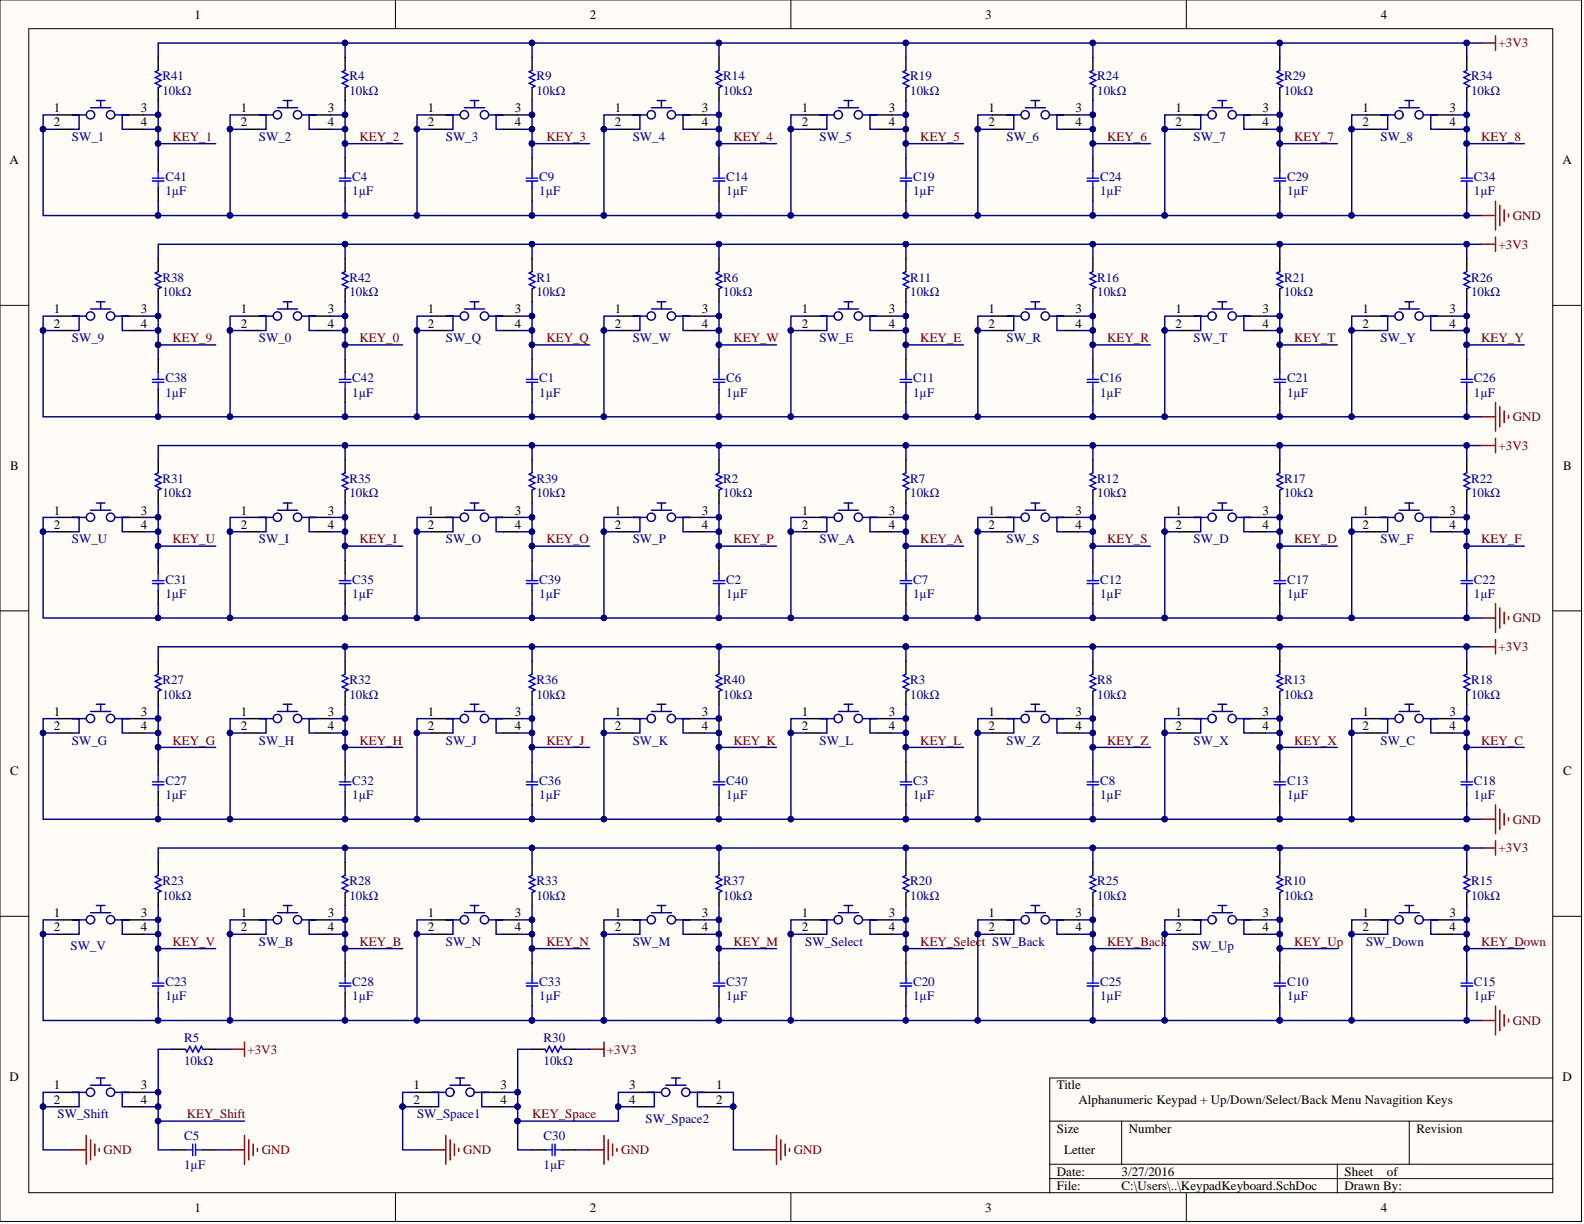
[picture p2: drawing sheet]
<svg xmlns="http://www.w3.org/2000/svg" width="279mm" height="216mm" viewBox="0 0 279 216" stroke-linecap="round" stroke-linejoin="round" font-family="sans-serif">
<defs><g id="words">
<g font-size="2.3">
<text x="34.3" y="3.3">1</text>
<text x="104" y="3.3">2</text>
<text x="173.8" y="3.3">3</text>
<text x="243.5" y="3.3">4</text>
<text x="9.5" y="19.8">1</text>
<text x="9.5" y="22.3">2</text>
<text x="24.9" y="19.8">3</text>
<text x="24.9" y="22.3">4</text>
<text x="42.5" y="19.8">1</text>
<text x="42.5" y="22.3">2</text>
<text x="57.8" y="19.8">3</text>
<text x="57.8" y="22.3">4</text>
<text x="75.5" y="19.8">1</text>
<text x="75.5" y="22.3">2</text>
<text x="90.8" y="19.8">3</text>
<text x="90.8" y="22.3">4</text>
<text x="108.4" y="19.8">1</text>
<text x="108.4" y="22.3">2</text>
<text x="123.8" y="19.8">3</text>
<text x="123.8" y="22.3">4</text>
<text x="141.4" y="19.8">1</text>
<text x="141.4" y="22.3">2</text>
<text x="156.8" y="19.8">3</text>
<text x="156.8" y="22.3">4</text>
<text x="174.4" y="19.8">1</text>
<text x="174.4" y="22.3">2</text>
<text x="189.7" y="19.8">3</text>
<text x="189.7" y="22.3">4</text>
<text x="207.4" y="19.8">1</text>
<text x="207.4" y="22.3">2</text>
<text x="222.7" y="19.8">3</text>
<text x="222.7" y="22.3">4</text>
<text x="240.3" y="19.8">1</text>
<text x="240.3" y="22.3">2</text>
<text x="255.7" y="19.8">3</text>
<text x="255.7" y="22.3">4</text>
<text x="1.7" y="29">A</text>
<text x="275.6" y="29">A</text>
<text x="9.5" y="55.3">1</text>
<text x="9.5" y="57.8">2</text>
<text x="24.9" y="55.3">3</text>
<text x="24.9" y="57.8">4</text>
<text x="42.5" y="55.3">1</text>
<text x="42.5" y="57.8">2</text>
<text x="57.8" y="55.3">3</text>
<text x="57.8" y="57.8">4</text>
<text x="75.5" y="55.3">1</text>
<text x="75.5" y="57.8">2</text>
<text x="90.8" y="55.3">3</text>
<text x="90.8" y="57.8">4</text>
<text x="108.4" y="55.3">1</text>
<text x="108.4" y="57.8">2</text>
<text x="123.8" y="55.3">3</text>
<text x="123.8" y="57.8">4</text>
<text x="141.4" y="55.3">1</text>
<text x="141.4" y="57.8">2</text>
<text x="156.8" y="55.3">3</text>
<text x="156.8" y="57.8">4</text>
<text x="174.4" y="55.3">1</text>
<text x="174.4" y="57.8">2</text>
<text x="189.7" y="55.3">3</text>
<text x="189.7" y="57.8">4</text>
<text x="207.4" y="55.3">1</text>
<text x="207.4" y="57.8">2</text>
<text x="222.7" y="55.3">3</text>
<text x="222.7" y="57.8">4</text>
<text x="240.3" y="55.3">1</text>
<text x="240.3" y="57.8">2</text>
<text x="255.7" y="55.3">3</text>
<text x="255.7" y="57.8">4</text>
<text x="1.8" y="82.9">B</text>
<text x="275.7" y="82.9">B</text>
<text x="9.5" y="90.8">1</text>
<text x="9.5" y="93.3">2</text>
<text x="24.9" y="90.8">3</text>
<text x="24.9" y="93.3">4</text>
<text x="42.5" y="90.8">1</text>
<text x="42.5" y="93.3">2</text>
<text x="57.8" y="90.8">3</text>
<text x="57.8" y="93.3">4</text>
<text x="75.5" y="90.8">1</text>
<text x="75.5" y="93.3">2</text>
<text x="90.8" y="90.8">3</text>
<text x="90.8" y="93.3">4</text>
<text x="108.4" y="90.8">1</text>
<text x="108.4" y="93.3">2</text>
<text x="123.8" y="90.8">3</text>
<text x="123.8" y="93.3">4</text>
<text x="141.4" y="90.8">1</text>
<text x="141.4" y="93.3">2</text>
<text x="156.8" y="90.8">3</text>
<text x="156.8" y="93.3">4</text>
<text x="174.4" y="90.8">1</text>
<text x="174.4" y="93.3">2</text>
<text x="189.7" y="90.8">3</text>
<text x="189.7" y="93.3">4</text>
<text x="207.4" y="90.8">1</text>
<text x="207.4" y="93.3">2</text>
<text x="222.7" y="90.8">3</text>
<text x="222.7" y="93.3">4</text>
<text x="240.3" y="90.8">1</text>
<text x="240.3" y="93.3">2</text>
<text x="255.7" y="90.8">3</text>
<text x="255.7" y="93.3">4</text>
<text x="9.5" y="126.3">1</text>
<text x="9.5" y="128.8">2</text>
<text x="24.9" y="126.3">3</text>
<text x="24.9" y="128.8">4</text>
<text x="42.5" y="126.3">1</text>
<text x="42.5" y="128.8">2</text>
<text x="57.8" y="126.3">3</text>
<text x="57.8" y="128.8">4</text>
<text x="75.5" y="126.3">1</text>
<text x="75.5" y="128.8">2</text>
<text x="90.8" y="126.3">3</text>
<text x="90.8" y="128.8">4</text>
<text x="108.4" y="126.3">1</text>
<text x="108.4" y="128.8">2</text>
<text x="123.8" y="126.3">3</text>
<text x="123.8" y="128.8">4</text>
<text x="141.4" y="126.3">1</text>
<text x="141.4" y="128.8">2</text>
<text x="156.8" y="126.3">3</text>
<text x="156.8" y="128.8">4</text>
<text x="174.4" y="126.3">1</text>
<text x="174.4" y="128.8">2</text>
<text x="189.7" y="126.3">3</text>
<text x="189.7" y="128.8">4</text>
<text x="207.4" y="126.3">1</text>
<text x="207.4" y="128.8">2</text>
<text x="222.7" y="126.3">3</text>
<text x="222.7" y="128.8">4</text>
<text x="240.3" y="126.3">1</text>
<text x="240.3" y="128.8">2</text>
<text x="255.7" y="126.3">3</text>
<text x="255.7" y="128.8">4</text>
<text x="1.8" y="136.7">C</text>
<text x="275.7" y="136.7">C</text>
<text x="9.5" y="161.7">1</text>
<text x="24.9" y="161.7">3</text>
<text x="42.5" y="161.7">1</text>
<text x="57.8" y="161.7">3</text>
<text x="75.5" y="161.7">1</text>
<text x="90.8" y="161.7">3</text>
<text x="108.4" y="161.7">1</text>
<text x="123.8" y="161.7">3</text>
<text x="141.4" y="161.7">1</text>
<text x="156.8" y="161.7">3</text>
<text x="174.4" y="161.7">1</text>
<text x="189.7" y="161.7">3</text>
<text x="207.4" y="161.7">1</text>
<text x="222.7" y="161.7">3</text>
<text x="240.3" y="161.7">1</text>
<text x="255.7" y="161.7">3</text>
<text x="9.5" y="164.3">2</text>
<text x="24.9" y="164.3">4</text>
<text x="42.5" y="164.3">2</text>
<text x="57.8" y="164.3">4</text>
<text x="75.5" y="164.3">2</text>
<text x="90.8" y="164.3">4</text>
<text x="108.4" y="164.3">2</text>
<text x="123.8" y="164.3">4</text>
<text x="141.4" y="164.3">2</text>
<text x="156.8" y="164.3">4</text>
<text x="174.4" y="164.3">2</text>
<text x="189.7" y="164.3">4</text>
<text x="207.4" y="164.3">2</text>
<text x="222.7" y="164.3">4</text>
<text x="240.3" y="164.3">2</text>
<text x="255.7" y="164.3">4</text>
<text x="1.7" y="190.6">D</text>
<text x="275.6" y="190.6">D</text>
<text x="9.5" y="192.2">1</text>
<text x="9.5" y="194.7">2</text>
<text x="24.9" y="192.2">3</text>
<text x="24.9" y="194.7">4</text>
<text x="72.9" y="192.2">1</text>
<text x="72.9" y="194.7">2</text>
<text x="88.3" y="192.2">3</text>
<text x="88.3" y="194.7">4</text>
<text x="111" y="192.2">3</text>
<text x="111" y="194.7">4</text>
<text x="126.3" y="192.2">1</text>
<text x="126.3" y="194.7">2</text>
<text x="186.4" y="192.2">Title</text>
<text x="190.2" y="194.7">Alphanumeric Keypad + Up/Down/Select/Back Menu Navagition Keys</text>
<text x="186.4" y="199.8">Size</text>
<text x="187.7" y="203.6">Letter</text>
<text x="199.1" y="199.8">Number</text>
<text x="249.8" y="199.8">Revision</text>
<text x="186.4" y="207.4">Date:</text>
<text x="186.4" y="209.9">File:</text>
<text x="197.8" y="207.4">3/27/2016</text>
<text x="197.8" y="209.9">C:\Users\..\KeypadKeyboard.SchDoc</text>
<text x="237.2" y="207.4">Sheet</text>
<text x="237.2" y="209.9">Drawn By:</text>
<text x="244.6" y="207.4">of</text>
<text x="34.3" y="213.7">1</text>
<text x="104" y="213.7">2</text>
<text x="173.8" y="213.7">3</text>
<text x="243.5" y="213.7">4</text>
</g>
<g font-size="2.3" fill="#800000">
<text x="264.3" y="8.4">+3V3</text>
<text x="30.4" y="24.8">KEY_1</text>
<text x="63.4" y="24.8">KEY_2</text>
<text x="96.4" y="24.8">KEY_3</text>
<text x="129.4" y="24.8">KEY_4</text>
<text x="162.3" y="24.8">KEY_5</text>
<text x="195.3" y="24.8">KEY_6</text>
<text x="228.3" y="24.8">KEY_7</text>
<text x="261.3" y="24.8">KEY_8</text>
<text x="266.8" y="38.8">GND</text>
<text x="264.3" y="43.9">+3V3</text>
<text x="30.4" y="60.3">KEY_9</text>
<text x="63.4" y="60.3">KEY_0</text>
<text x="96.4" y="60.3">KEY_Q</text>
<text x="129.4" y="60.3">KEY_W</text>
<text x="162.3" y="60.3">KEY_E</text>
<text x="195.3" y="60.3">KEY_R</text>
<text x="228.3" y="60.3">KEY_T</text>
<text x="261.3" y="60.3">KEY_Y</text>
<text x="266.8" y="74.3">GND</text>
<text x="264.3" y="79.3">+3V3</text>
<text x="30.4" y="95.8">KEY_U</text>
<text x="63.4" y="95.8">KEY_I</text>
<text x="96.4" y="95.8">KEY_O</text>
<text x="129.4" y="95.8">KEY_P</text>
<text x="162.3" y="95.8">KEY_A</text>
<text x="195.3" y="95.8">KEY_S</text>
<text x="228.3" y="95.8">KEY_D</text>
<text x="261.3" y="95.8">KEY_F</text>
<text x="266.8" y="109.8">GND</text>
<text x="264.3" y="114.8">+3V3</text>
<text x="30.4" y="131.3">KEY_G</text>
<text x="63.4" y="131.3">KEY_H</text>
<text x="96.4" y="131.3">KEY_J</text>
<text x="129.4" y="131.3">KEY_K</text>
<text x="162.3" y="131.3">KEY_L</text>
<text x="195.3" y="131.3">KEY_Z</text>
<text x="228.3" y="131.3">KEY_X</text>
<text x="261.3" y="131.3">KEY_C</text>
<text x="266.8" y="145.3">GND</text>
<text x="264.3" y="150.3">+3V3</text>
<text x="30.4" y="166.8">KEY_V</text>
<text x="63.4" y="166.8">KEY_B</text>
<text x="96.4" y="166.8">KEY_N</text>
<text x="129.4" y="166.8">KEY_M</text>
<text x="162.3" y="166.8">KEY_Select SW_Back</text>
<text x="195.3" y="166.8">KEY_Back</text>
<text x="228.3" y="166.8">KEY_Up</text>
<text x="261.3" y="166.8">KEY_Down</text>
<text x="43.6" y="185.8">+3V3</text>
<text x="107" y="185.8">+3V3</text>
<text x="266.8" y="180.8">GND</text>
<text x="33" y="197.2">KEY_Shift</text>
<text x="93.8" y="197.2">KEY_Space</text>
<text x="18.3" y="203.6">GND</text>
<text x="46.2" y="203.6">GND</text>
<text x="81.7" y="203.6">GND</text>
<text x="109.6" y="203.6">GND</text>
<text x="140" y="203.6">GND</text>
</g>
<g font-size="2.3" fill="#000080">
<text x="28.7" y="16.7">10kΩ</text>
<text x="28.7" y="14.2">R41</text>
<text x="61.6" y="16.7">10kΩ</text>
<text x="61.6" y="14.2">R4</text>
<text x="94.6" y="16.7">10kΩ</text>
<text x="94.6" y="14.2">R9</text>
<text x="127.6" y="16.7">10kΩ</text>
<text x="127.6" y="14.2">R14</text>
<text x="160.6" y="16.7">10kΩ</text>
<text x="160.6" y="14.2">R19</text>
<text x="193.5" y="16.7">10kΩ</text>
<text x="193.5" y="14.2">R24</text>
<text x="226.5" y="16.7">10kΩ</text>
<text x="226.5" y="14.2">R29</text>
<text x="259.5" y="16.7">10kΩ</text>
<text x="259.5" y="14.2">R34</text>
<text x="12.7" y="24.8">SW_1</text>
<text x="45.7" y="24.8">SW_2</text>
<text x="78.6" y="24.8">SW_3</text>
<text x="111.6" y="24.8">SW_4</text>
<text x="144.6" y="24.8">SW_5</text>
<text x="177.6" y="24.8">SW_6</text>
<text x="210.5" y="24.8">SW_7</text>
<text x="243.5" y="24.8">SW_8</text>
<text x="29.2" y="34.5">1µF</text>
<text x="29.2" y="31.9">C41</text>
<text x="62.1" y="34.5">1µF</text>
<text x="62.1" y="31.9">C4</text>
<text x="95.1" y="34.5">1µF</text>
<text x="95.1" y="31.9">C9</text>
<text x="128.1" y="34.5">1µF</text>
<text x="128.1" y="31.9">C14</text>
<text x="161.1" y="34.5">1µF</text>
<text x="161.1" y="31.9">C19</text>
<text x="194" y="34.5">1µF</text>
<text x="194" y="31.9">C24</text>
<text x="227" y="34.5">1µF</text>
<text x="227" y="31.9">C29</text>
<text x="260" y="34.5">1µF</text>
<text x="260" y="31.9">C34</text>
<text x="28.7" y="52.2">10kΩ</text>
<text x="28.7" y="49.7">R38</text>
<text x="61.6" y="52.2">10kΩ</text>
<text x="61.6" y="49.7">R42</text>
<text x="94.6" y="52.2">10kΩ</text>
<text x="94.6" y="49.7">R1</text>
<text x="127.6" y="52.2">10kΩ</text>
<text x="127.6" y="49.7">R6</text>
<text x="160.6" y="52.2">10kΩ</text>
<text x="160.6" y="49.7">R11</text>
<text x="193.5" y="52.2">10kΩ</text>
<text x="193.5" y="49.7">R16</text>
<text x="226.5" y="52.2">10kΩ</text>
<text x="226.5" y="49.7">R21</text>
<text x="259.5" y="52.2">10kΩ</text>
<text x="259.5" y="49.7">R26</text>
<text x="12.7" y="60.3">SW_9</text>
<text x="45.7" y="60.3">SW_0</text>
<text x="78.6" y="60.3">SW_Q</text>
<text x="111.6" y="60.3">SW_W</text>
<text x="144.6" y="60.3">SW_E</text>
<text x="177.6" y="60.3">SW_R</text>
<text x="210.5" y="60.3">SW_T</text>
<text x="243.5" y="60.3">SW_Y</text>
<text x="29.2" y="70">1µF</text>
<text x="29.2" y="67.4">C38</text>
<text x="62.1" y="70">1µF</text>
<text x="62.1" y="67.4">C42</text>
<text x="95.1" y="70">1µF</text>
<text x="95.1" y="67.4">C1</text>
<text x="128.1" y="70">1µF</text>
<text x="128.1" y="67.4">C6</text>
<text x="161.1" y="70">1µF</text>
<text x="161.1" y="67.4">C11</text>
<text x="194" y="70">1µF</text>
<text x="194" y="67.4">C16</text>
<text x="227" y="70">1µF</text>
<text x="227" y="67.4">C21</text>
<text x="260" y="70">1µF</text>
<text x="260" y="67.4">C26</text>
<text x="28.7" y="87.7">10kΩ</text>
<text x="28.7" y="85.2">R31</text>
<text x="61.6" y="87.7">10kΩ</text>
<text x="61.6" y="85.2">R35</text>
<text x="94.6" y="87.7">10kΩ</text>
<text x="94.6" y="85.2">R39</text>
<text x="127.6" y="87.7">10kΩ</text>
<text x="127.6" y="85.2">R2</text>
<text x="160.6" y="87.7">10kΩ</text>
<text x="160.6" y="85.2">R7</text>
<text x="193.5" y="87.7">10kΩ</text>
<text x="193.5" y="85.2">R12</text>
<text x="226.5" y="87.7">10kΩ</text>
<text x="226.5" y="85.2">R17</text>
<text x="259.5" y="87.7">10kΩ</text>
<text x="259.5" y="85.2">R22</text>
<text x="12.7" y="95.8">SW_U</text>
<text x="45.7" y="95.8">SW_I</text>
<text x="78.6" y="95.8">SW_O</text>
<text x="111.6" y="95.8">SW_P</text>
<text x="144.6" y="95.8">SW_A</text>
<text x="177.6" y="95.8">SW_S</text>
<text x="210.5" y="95.8">SW_D</text>
<text x="243.5" y="95.8">SW_F</text>
<text x="29.2" y="105.5">1µF</text>
<text x="29.2" y="102.9">C31</text>
<text x="62.1" y="105.5">1µF</text>
<text x="62.1" y="102.9">C35</text>
<text x="95.1" y="105.5">1µF</text>
<text x="95.1" y="102.9">C39</text>
<text x="128.1" y="105.5">1µF</text>
<text x="128.1" y="102.9">C2</text>
<text x="161.1" y="105.5">1µF</text>
<text x="161.1" y="102.9">C7</text>
<text x="194" y="105.5">1µF</text>
<text x="194" y="102.9">C12</text>
<text x="227" y="105.5">1µF</text>
<text x="227" y="102.9">C17</text>
<text x="260" y="105.5">1µF</text>
<text x="260" y="102.9">C22</text>
<text x="28.7" y="123.2">10kΩ</text>
<text x="28.7" y="120.7">R27</text>
<text x="61.6" y="123.2">10kΩ</text>
<text x="61.6" y="120.7">R32</text>
<text x="94.6" y="123.2">10kΩ</text>
<text x="94.6" y="120.7">R36</text>
<text x="127.6" y="123.2">10kΩ</text>
<text x="127.6" y="120.7">R40</text>
<text x="160.6" y="123.2">10kΩ</text>
<text x="160.6" y="120.7">R3</text>
<text x="193.5" y="123.2">10kΩ</text>
<text x="193.5" y="120.7">R8</text>
<text x="226.5" y="123.2">10kΩ</text>
<text x="226.5" y="120.7">R13</text>
<text x="259.5" y="123.2">10kΩ</text>
<text x="259.5" y="120.7">R18</text>
<text x="12.7" y="131.3">SW_G</text>
<text x="45.7" y="131.3">SW_H</text>
<text x="78.6" y="131.3">SW_J</text>
<text x="111.6" y="131.3">SW_K</text>
<text x="144.6" y="131.3">SW_L</text>
<text x="177.6" y="131.3">SW_Z</text>
<text x="210.5" y="131.3">SW_X</text>
<text x="243.5" y="131.3">SW_C</text>
<text x="29.2" y="141">1µF</text>
<text x="29.2" y="138.4">C27</text>
<text x="62.1" y="141">1µF</text>
<text x="62.1" y="138.4">C32</text>
<text x="95.1" y="141">1µF</text>
<text x="95.1" y="138.4">C36</text>
<text x="128.1" y="141">1µF</text>
<text x="128.1" y="138.4">C40</text>
<text x="161.1" y="141">1µF</text>
<text x="161.1" y="138.4">C3</text>
<text x="194" y="141">1µF</text>
<text x="194" y="138.4">C8</text>
<text x="227" y="141">1µF</text>
<text x="227" y="138.4">C13</text>
<text x="260" y="141">1µF</text>
<text x="260" y="138.4">C18</text>
<text x="28.7" y="158.7">10kΩ</text>
<text x="28.7" y="156.2">R23</text>
<text x="61.6" y="158.7">10kΩ</text>
<text x="61.6" y="156.2">R28</text>
<text x="94.6" y="158.7">10kΩ</text>
<text x="94.6" y="156.2">R33</text>
<text x="127.6" y="158.7">10kΩ</text>
<text x="127.6" y="156.2">R37</text>
<text x="160.6" y="158.7">10kΩ</text>
<text x="160.6" y="156.2">R20</text>
<text x="193.5" y="158.7">10kΩ</text>
<text x="193.5" y="156.2">R25</text>
<text x="226.5" y="158.7">10kΩ</text>
<text x="226.5" y="156.2">R10</text>
<text x="259.5" y="158.7">10kΩ</text>
<text x="259.5" y="156.2">R15</text>
<text x="12.4" y="167.6">SW_V</text>
<text x="45.7" y="166.8">SW_B</text>
<text x="78.6" y="166.8">SW_N</text>
<text x="111.6" y="166.8">SW_M</text>
<text x="142" y="166.8">SW_Select</text>
<text x="210.3" y="167.6">SW_Up</text>
<text x="241" y="166.8">SW_Down</text>
<text x="29.2" y="173.9">C23</text>
<text x="62.1" y="173.9">C28</text>
<text x="95.1" y="173.9">C33</text>
<text x="128.1" y="173.9">C37</text>
<text x="161.1" y="173.9">C20</text>
<text x="194" y="173.9">C25</text>
<text x="227" y="173.9">C10</text>
<text x="260" y="173.9">C15</text>
<text x="29.2" y="176.5">1µF</text>
<text x="62.1" y="176.5">1µF</text>
<text x="95.1" y="176.5">1µF</text>
<text x="128.1" y="176.5">1µF</text>
<text x="161.1" y="176.5">1µF</text>
<text x="194" y="176.5">1µF</text>
<text x="227" y="176.5">1µF</text>
<text x="260" y="176.5">1µF</text>
<text x="32.5" y="183.8">R5</text>
<text x="95.9" y="183.8">R30</text>
<text x="32.5" y="187.9">10kΩ</text>
<text x="95.9" y="187.9">10kΩ</text>
<text x="10.1" y="197.2">SW_Shift</text>
<text x="73.6" y="197.2">SW_Space1</text>
<text x="32.5" y="201">C5</text>
<text x="95.9" y="201">C30</text>
<text x="113.9" y="198">SW_Space2</text>
<text x="32.5" y="206.1">1µF</text>
<text x="95.9" y="206.1">1µF</text>
</g>
</g></defs>
<g fill="#fffcf8" stroke="#000" stroke-width=".18">
<path d="M0 0h279v215.5h-279z"/>
<path d="M5.1 5.1h268.8v205.3h-268.8z"/>
</g>
<g fill="none" stroke="#000" stroke-width=".18">
<path d="M69.8 0v5.1M139.5 0v5.1M209.3 0v5.1M0 53.9h5.1M273.9 53.9h5.1M0 107.7h5.1M273.9 107.7h5.1M0 161.6h5.1M273.9 161.6h5.1M185.2 197.8h88.7M197.8 197.8v7.6M248.6 197.8v7.6"/>
<path d="M273.9 190.1h-88.7v20.3M69.8 210.4v5.1M139.5 210.4v5.1M185.2 205.4h88.7M185.2 207.9h88.7M209.3 210.4v5.1M235.9 205.4v5"/>
</g>
<g fill="none" stroke="#000" stroke-width=".25">
<path d="M27.9 10.1v2.3M27.9 15.5v2.2M60.9 10.1v2.3M60.9 15.5v2.2M93.8 10.1v2.3M93.8 15.5v2.2M126.8 10.1v2.3M126.8 15.5v2.2M159.8 10.1v2.3M159.8 15.5v2.2M192.8 10.1v2.3M192.8 15.5v2.2"/>
<path d="M225.7 10.1v2.3M225.7 15.5v2.2M258.7 10.1v2.3M258.7 15.5v2.2M10.1 20.3h2.6M10.1 22.8h2.6M22.8 20.3h2.6M22.8 22.8h2.6M27.9 27.9v2.3M27.9 33.2v2.3M43.1 20.3h2.6M43.1 22.8h2.6"/>
<path d="M55.8 20.3h2.5M55.8 22.8h2.5M60.9 27.9v2.3M60.9 33.2v2.3M76.1 20.3h2.5M76.1 22.8h2.5M88.8 20.3h2.5M88.8 22.8h2.5M93.8 27.9v2.3M93.8 33.2v2.3M109.1 20.3h2.5M109.1 22.8h2.5"/>
<path d="M121.7 20.3h2.6M121.7 22.8h2.6M126.8 27.9v2.3M126.8 33.2v2.3M142 20.3h2.6M142 22.8h2.6M154.7 20.3h2.6M154.7 22.8h2.6M159.8 27.9v2.3M159.8 33.2v2.3M175 20.3h2.6M175 22.8h2.6"/>
<path d="M187.7 20.3h2.5M187.7 22.8h2.5M192.8 27.9v2.3M192.8 33.2v2.3M208 20.3h2.5M208 22.8h2.5M220.7 20.3h2.5M220.7 22.8h2.5M225.7 27.9v2.3M225.7 33.2v2.3M241 20.3h2.5M241 22.8h2.5"/>
<path d="M253.6 20.3h2.6M253.6 22.8h2.6M258.7 27.9v2.3M258.7 33.2v2.3M10.1 55.8h2.6M10.1 58.3h2.6M22.8 55.8h2.6M22.8 58.3h2.6M27.9 45.6v2.3M27.9 51v2.2M43.1 55.8h2.6M43.1 58.3h2.6"/>
<path d="M55.8 55.8h2.5M55.8 58.3h2.5M60.9 45.6v2.3M60.9 51v2.2M76.1 55.8h2.5M76.1 58.3h2.5M88.8 55.8h2.5M88.8 58.3h2.5M93.8 45.6v2.3M93.8 51v2.2M109.1 55.8h2.5M109.1 58.3h2.5"/>
<path d="M121.7 55.8h2.6M121.7 58.3h2.6M126.8 45.6v2.3M126.8 51v2.2M142 55.8h2.6M142 58.3h2.6M154.7 55.8h2.6M154.7 58.3h2.6M159.8 45.6v2.3M159.8 51v2.2M175 55.8h2.6M175 58.3h2.6"/>
<path d="M187.7 55.8h2.5M187.7 58.3h2.5M192.8 45.6v2.3M192.8 51v2.2M208 55.8h2.5M208 58.3h2.5M220.7 55.8h2.5M220.7 58.3h2.5M225.7 45.6v2.3M225.7 51v2.2M241 55.8h2.5M241 58.3h2.5"/>
<path d="M253.6 55.8h2.6M253.6 58.3h2.6M258.7 45.6v2.3M258.7 51v2.2M27.9 63.4v2.3M27.9 68.7v2.3M60.9 63.4v2.3M60.9 68.7v2.3M93.8 63.4v2.3M93.8 68.7v2.3M126.8 63.4v2.3M126.8 68.7v2.3"/>
<path d="M159.8 63.4v2.3M159.8 68.7v2.3M192.8 63.4v2.3M192.8 68.7v2.3M225.7 63.4v2.3M225.7 68.7v2.3M258.7 63.4v2.3M258.7 68.7v2.3M10.1 91.3h2.6M10.1 93.8h2.6M22.8 91.3h2.6M22.8 93.8h2.6"/>
<path d="M27.9 81.1v2.3M27.9 86.4v2.3M27.9 98.9v2.3M43.1 91.3h2.6M43.1 93.8h2.6M55.8 91.3h2.5M55.8 93.8h2.5M60.9 81.1v2.3M60.9 86.4v2.3M60.9 98.9v2.3M76.1 91.3h2.5M76.1 93.8h2.5"/>
<path d="M88.8 91.3h2.5M88.8 93.8h2.5M93.8 81.1v2.3M93.8 86.4v2.3M93.8 98.9v2.3M109.1 91.3h2.5M109.1 93.8h2.5M121.7 91.3h2.6M121.7 93.8h2.6M126.8 81.1v2.3M126.8 86.4v2.3M126.8 98.9v2.3"/>
<path d="M142 91.3h2.6M142 93.8h2.6M154.7 91.3h2.6M154.7 93.8h2.6M159.8 81.1v2.3M159.8 86.4v2.3M159.8 98.9v2.3M175 91.3h2.6M175 93.8h2.6M187.7 91.3h2.5M187.7 93.8h2.5M192.8 81.1v2.3"/>
<path d="M192.8 86.4v2.3M192.8 98.9v2.3M208 91.3h2.5M208 93.8h2.5M220.7 91.3h2.5M220.7 93.8h2.5M225.7 81.1v2.3M225.7 86.4v2.3M225.7 98.9v2.3M241 91.3h2.5M241 93.8h2.5M253.6 91.3h2.6"/>
<path d="M253.6 93.8h2.6M258.7 81.1v2.3M258.7 86.4v2.3M258.7 98.9v2.3M27.9 104.2v2.3M27.9 116.6v2.3M60.9 104.2v2.3M60.9 116.6v2.3M93.8 104.2v2.3M93.8 116.6v2.3M126.8 104.2v2.3M126.8 116.6v2.3"/>
<path d="M159.8 104.2v2.3M159.8 116.6v2.3M192.8 104.2v2.3M192.8 116.6v2.3M225.7 104.2v2.3M225.7 116.6v2.3M258.7 104.2v2.3M258.7 116.6v2.3M10.1 126.8h2.6M10.1 129.3h2.6M22.8 126.8h2.6M22.8 129.3h2.6"/>
<path d="M27.9 121.9v2.3M27.9 134.4v2.2M27.9 139.7v2.3M43.1 126.8h2.6M43.1 129.3h2.6M55.8 126.8h2.5M55.8 129.3h2.5M60.9 121.9v2.3M60.9 134.4v2.2M60.9 139.7v2.3M76.1 126.8h2.5M76.1 129.3h2.5"/>
<path d="M88.8 126.8h2.5M88.8 129.3h2.5M93.8 121.9v2.3M93.8 134.4v2.2M93.8 139.7v2.3M109.1 126.8h2.5M109.1 129.3h2.5M121.7 126.8h2.6M121.7 129.3h2.6M126.8 121.9v2.3M126.8 134.4v2.2M126.8 139.7v2.3"/>
<path d="M142 126.8h2.6M142 129.3h2.6M154.7 126.8h2.6M154.7 129.3h2.6M159.8 121.9v2.3M159.8 134.4v2.2M159.8 139.7v2.3M175 126.8h2.6M175 129.3h2.6M187.7 126.8h2.5M187.7 129.3h2.5M192.8 121.9v2.3"/>
<path d="M192.8 134.4v2.2M192.8 139.7v2.3M208 126.8h2.5M208 129.3h2.5M220.7 126.8h2.5M220.7 129.3h2.5M225.7 121.9v2.3M225.7 134.4v2.2M225.7 139.7v2.3M241 126.8h2.5M241 129.3h2.5M253.6 126.8h2.6"/>
<path d="M253.6 129.3h2.6M258.7 121.9v2.3M258.7 134.4v2.2M258.7 139.7v2.3M27.9 152.1v2.3M27.9 157.4v2.3M60.9 152.1v2.3M60.9 157.4v2.3M93.8 152.1v2.3M93.8 157.4v2.3M126.8 152.1v2.3M126.8 157.4v2.3"/>
<path d="M10.1 162.3h2.6M10.1 164.8h2.6M22.8 162.3h2.6M22.8 164.8h2.6M27.9 169.9v2.2M27.9 175.2v2.3M43.1 162.3h2.6M43.1 164.8h2.6M55.8 162.3h2.5M55.8 164.8h2.5M60.9 169.9v2.2M60.9 175.2v2.3"/>
<path d="M76.1 162.3h2.5M76.1 164.8h2.5M88.8 162.3h2.5M88.8 164.8h2.5M93.8 169.9v2.2M93.8 175.2v2.3M109.1 162.3h2.5M109.1 164.8h2.5M121.7 162.3h2.6M121.7 164.8h2.6M126.8 169.9v2.2M126.8 175.2v2.3"/>
<path d="M10.1 192.7h2.6M10.1 195.2h2.6M22.8 192.7h2.6M22.8 195.2h2.6M73.6 192.7h2.5M73.6 195.2h2.5M86.2 192.7h2.6M86.2 195.2h2.6M111.6 192.7h2.5M111.6 195.2h2.5M124.3 192.7h2.5M124.3 195.2h2.5"/>
</g>
<g fill="none" stroke="#000080" stroke-width=".25">
<path d="M16 19h3.5M17 17.7h1.5M17.8 17.7v1.3M49 19h3.5M50 17.7h1.5M50.7 17.7v1.3M81.9 19h3.6M82.9 17.7h1.6M83.7 17.7v1.3M114.9 19h3.6M115.9 17.7h1.5M116.7 17.7v1.3"/>
<path d="M147.9 19h3.5M148.9 17.7h1.5M149.7 17.7v1.3M180.8 19h3.6M181.9 17.7h1.5M182.6 17.7v1.3M213.8 19h3.6M214.8 17.7h1.6M215.6 17.7v1.3M246.8 19h3.5M247.8 17.7h1.5M248.6 17.7v1.3"/>
<path d="M15.2 20.3h-2.5h1.3v2.5h-1.3M20.3 20.3h2.5h-1.2v2.5h1.2M48.2 20.3h-2.5h1.2v2.5h-1.2M53.3 20.3h2.5h-1.3v2.5h1.3M81.2 20.3h-2.6h1.3v2.5h-1.3M86.2 20.3h2.6h-1.3v2.5h1.3M114.1 20.3h-2.5h1.3v2.5h-1.3M119.2 20.3h2.5h-1.2v2.5h1.2M147.1 20.3h-2.5h1.2v2.5h-1.2M152.2 20.3h2.5h-1.2v2.5h1.2M180.1 20.3h-2.5h1.2v2.5h-1.2M185.2 20.3h2.5h-1.3v2.5h1.3"/>
<path d="M213.1 20.3h-2.6h1.3v2.5h-1.3M218.1 20.3h2.6h-1.3v2.5h1.3M246 20.3h-2.5h1.3v2.5h-1.3M251.1 20.3h2.5h-1.2v2.5h1.2M15.2 55.8h-2.5h1.3v2.5h-1.3M16 54.5h3.5M17 53.2h1.5M17.8 53.2v1.3M20.3 55.8h2.5h-1.2v2.5h1.2M48.2 55.8h-2.5h1.2v2.5h-1.2M49 54.5h3.5M50 53.2h1.5"/>
<path d="M50.7 53.2v1.3M53.3 55.8h2.5h-1.3v2.5h1.3M81.2 55.8h-2.6h1.3v2.5h-1.3M81.9 54.5h3.6M82.9 53.2h1.6M83.7 53.2v1.3M86.2 55.8h2.6h-1.3v2.5h1.3M114.1 55.8h-2.5h1.3v2.5h-1.3M114.9 54.5h3.6M115.9 53.2h1.5M116.7 53.2v1.3M119.2 55.8h2.5h-1.2v2.5h1.2"/>
<path d="M147.1 55.8h-2.5h1.2v2.5h-1.2M147.9 54.5h3.5M148.9 53.2h1.5M149.7 53.2v1.3M152.2 55.8h2.5h-1.2v2.5h1.2M180.1 55.8h-2.5h1.2v2.5h-1.2M180.8 54.5h3.6M181.9 53.2h1.5M182.6 53.2v1.3M185.2 55.8h2.5h-1.3v2.5h1.3M213.1 55.8h-2.6h1.3v2.5h-1.3M213.8 54.5h3.6"/>
<path d="M214.8 53.2h1.6M215.6 53.2v1.3M218.1 55.8h2.6h-1.3v2.5h1.3M246 55.8h-2.5h1.3v2.5h-1.3M246.8 54.5h3.5M247.8 53.2h1.5M248.6 53.2v1.3M251.1 55.8h2.5h-1.2v2.5h1.2M15.2 91.3h-2.5h1.3v2.5h-1.3M16 90h3.5M17 88.7h1.5M17.8 88.7v1.3"/>
<path d="M20.3 91.3h2.5h-1.2v2.5h1.2M48.2 91.3h-2.5h1.2v2.5h-1.2M49 90h3.5M50 88.7h1.5M50.7 88.7v1.3M53.3 91.3h2.5h-1.3v2.5h1.3M81.2 91.3h-2.6h1.3v2.5h-1.3M81.9 90h3.6M82.9 88.7h1.6M83.7 88.7v1.3M86.2 91.3h2.6h-1.3v2.5h1.3M114.1 91.3h-2.5h1.3v2.5h-1.3"/>
<path d="M114.9 90h3.6M115.9 88.7h1.5M116.7 88.7v1.3M119.2 91.3h2.5h-1.2v2.5h1.2M147.1 91.3h-2.5h1.2v2.5h-1.2M147.9 90h3.5M148.9 88.7h1.5M149.7 88.7v1.3M152.2 91.3h2.5h-1.2v2.5h1.2M180.1 91.3h-2.5h1.2v2.5h-1.2M180.8 90h3.6M181.9 88.7h1.5"/>
<path d="M182.6 88.7v1.3M185.2 91.3h2.5h-1.3v2.5h1.3M213.1 91.3h-2.6h1.3v2.5h-1.3M213.8 90h3.6M214.8 88.7h1.6M215.6 88.7v1.3M218.1 91.3h2.6h-1.3v2.5h1.3M246 91.3h-2.5h1.3v2.5h-1.3M246.8 90h3.5M247.8 88.7h1.5M248.6 88.7v1.3M251.1 91.3h2.5h-1.2v2.5h1.2"/>
<path d="M15.2 126.8h-2.5h1.3v2.5h-1.3M16 125.5h3.5M17 124.2h1.5M17.8 124.2v1.3M20.3 126.8h2.5h-1.2v2.5h1.2M48.2 126.8h-2.5h1.2v2.5h-1.2M49 125.5h3.5M50 124.2h1.5M50.7 124.2v1.3M53.3 126.8h2.5h-1.3v2.5h1.3M81.2 126.8h-2.6h1.3v2.5h-1.3M81.9 125.5h3.6"/>
<path d="M82.9 124.2h1.6M83.7 124.2v1.3M86.2 126.8h2.6h-1.3v2.5h1.3M114.1 126.8h-2.5h1.3v2.5h-1.3M114.9 125.5h3.6M115.9 124.2h1.5M116.7 124.2v1.3M119.2 126.8h2.5h-1.2v2.5h1.2M147.1 126.8h-2.5h1.2v2.5h-1.2M147.9 125.5h3.5M148.9 124.2h1.5M149.7 124.2v1.3"/>
<path d="M152.2 126.8h2.5h-1.2v2.5h1.2M180.1 126.8h-2.5h1.2v2.5h-1.2M180.8 125.5h3.6M181.9 124.2h1.5M182.6 124.2v1.3M185.2 126.8h2.5h-1.3v2.5h1.3M213.1 126.8h-2.6h1.3v2.5h-1.3M213.8 125.5h3.6M214.8 124.2h1.6M215.6 124.2v1.3M218.1 126.8h2.6h-1.3v2.5h1.3M246 126.8h-2.5h1.3v2.5h-1.3"/>
<path d="M246.8 125.5h3.5M247.8 124.2h1.5M248.6 124.2v1.3M251.1 126.8h2.5h-1.2v2.5h1.2M17 159.7h1.5M17.8 159.7v1.3M50 159.7h1.5M50.7 159.7v1.3M82.9 159.7h1.6M83.7 159.7v1.3M115.9 159.7h1.5M116.7 159.7v1.3"/>
<path d="M15.2 162.3h-2.5h1.3v2.5h-1.3M16 161h3.5M20.3 162.3h2.5h-1.2v2.5h1.2M48.2 162.3h-2.5h1.2v2.5h-1.2M49 161h3.5M53.3 162.3h2.5h-1.3v2.5h1.3M81.2 162.3h-2.6h1.3v2.5h-1.3M81.9 161h3.6M86.2 162.3h2.6h-1.3v2.5h1.3M114.1 162.3h-2.5h1.3v2.5h-1.3M114.9 161h3.6M119.2 162.3h2.5h-1.2v2.5h1.2"/>
<path d="M15.2 192.7h-2.5h1.3v2.5h-1.3M16 191.4h3.5M17 190.1h1.5M17.8 190.1v1.3M20.3 192.7h2.5h-1.2v2.5h1.2M78.6 192.7h-2.5h1.3v2.5h-1.3M79.4 191.4h3.5M80.4 190.1h1.5M81.2 190.1v1.3M83.7 192.7h2.5h-1.2v2.5h1.2M116.7 192.7h-2.6h1.3v2.5h-1.3M117.4 191.4h3.6"/>
<path d="M118.5 190.1h1.5M119.2 190.1v1.3M121.7 192.7h2.6h-1.3v2.5h1.3"/>
<circle cx="16" cy="20.2" r=".74"/>
<circle cx="19.5" cy="20.2" r=".74"/>
<circle cx="48.9" cy="20.2" r=".74"/>
<circle cx="52.5" cy="20.2" r=".74"/>
<circle cx="81.9" cy="20.2" r=".74"/>
<circle cx="85.5" cy="20.2" r=".74"/>
<circle cx="114.9" cy="20.2" r=".74"/>
<circle cx="118.4" cy="20.2" r=".74"/>
<circle cx="147.9" cy="20.2" r=".74"/>
<circle cx="151.4" cy="20.2" r=".74"/>
<circle cx="180.8" cy="20.2" r=".74"/>
<circle cx="184.4" cy="20.2" r=".74"/>
<circle cx="213.8" cy="20.2" r=".74"/>
<circle cx="217.3" cy="20.2" r=".74"/>
<circle cx="246.8" cy="20.2" r=".74"/>
<circle cx="250.3" cy="20.2" r=".74"/>
<circle cx="16" cy="55.7" r=".74"/>
<circle cx="19.5" cy="55.7" r=".74"/>
<circle cx="48.9" cy="55.7" r=".74"/>
<circle cx="52.5" cy="55.7" r=".74"/>
<circle cx="81.9" cy="55.7" r=".74"/>
<circle cx="85.5" cy="55.7" r=".74"/>
<circle cx="114.9" cy="55.7" r=".74"/>
<circle cx="118.4" cy="55.7" r=".74"/>
<circle cx="147.9" cy="55.7" r=".74"/>
<circle cx="151.4" cy="55.7" r=".74"/>
<circle cx="180.8" cy="55.7" r=".74"/>
<circle cx="184.4" cy="55.7" r=".74"/>
<circle cx="213.8" cy="55.7" r=".74"/>
<circle cx="217.3" cy="55.7" r=".74"/>
<circle cx="246.8" cy="55.7" r=".74"/>
<circle cx="250.3" cy="55.7" r=".74"/>
<circle cx="16" cy="91.2" r=".74"/>
<circle cx="19.5" cy="91.2" r=".74"/>
<circle cx="48.9" cy="91.2" r=".74"/>
<circle cx="52.5" cy="91.2" r=".74"/>
<circle cx="81.9" cy="91.2" r=".74"/>
<circle cx="85.5" cy="91.2" r=".74"/>
<circle cx="114.9" cy="91.2" r=".74"/>
<circle cx="118.4" cy="91.2" r=".74"/>
<circle cx="147.9" cy="91.2" r=".74"/>
<circle cx="151.4" cy="91.2" r=".74"/>
<circle cx="180.8" cy="91.2" r=".74"/>
<circle cx="184.4" cy="91.2" r=".74"/>
<circle cx="213.8" cy="91.2" r=".74"/>
<circle cx="217.3" cy="91.2" r=".74"/>
<circle cx="246.8" cy="91.2" r=".74"/>
<circle cx="250.3" cy="91.2" r=".74"/>
<circle cx="16" cy="126.7" r=".74"/>
<circle cx="19.5" cy="126.7" r=".74"/>
<circle cx="48.9" cy="126.7" r=".74"/>
<circle cx="52.5" cy="126.7" r=".74"/>
<circle cx="81.9" cy="126.7" r=".74"/>
<circle cx="85.5" cy="126.7" r=".74"/>
<circle cx="114.9" cy="126.7" r=".74"/>
<circle cx="118.4" cy="126.7" r=".74"/>
<circle cx="147.9" cy="126.7" r=".74"/>
<circle cx="151.4" cy="126.7" r=".74"/>
<circle cx="180.8" cy="126.7" r=".74"/>
<circle cx="184.4" cy="126.7" r=".74"/>
<circle cx="213.8" cy="126.7" r=".74"/>
<circle cx="217.3" cy="126.7" r=".74"/>
<circle cx="246.8" cy="126.7" r=".74"/>
<circle cx="250.3" cy="126.7" r=".74"/>
<circle cx="16" cy="162.2" r=".74"/>
<circle cx="19.5" cy="162.2" r=".74"/>
<circle cx="48.9" cy="162.2" r=".74"/>
<circle cx="52.5" cy="162.2" r=".74"/>
<circle cx="81.9" cy="162.2" r=".74"/>
<circle cx="85.5" cy="162.2" r=".74"/>
<circle cx="114.9" cy="162.2" r=".74"/>
<circle cx="118.4" cy="162.2" r=".74"/>
<circle cx="16" cy="192.7" r=".74"/>
<circle cx="19.5" cy="192.7" r=".74"/>
<circle cx="79.4" cy="192.7" r=".74"/>
<circle cx="82.9" cy="192.7" r=".74"/>
</g>
<g fill="none" stroke="#00f" stroke-width=".25">
<path d="M27.9 12.4l-.5 .3 1 .5-1 .5 1 .5-1 .5 1 .5-.5 .3M60.9 12.4l-.5 .3 1 .5-1 .5 1 .5-1 .5 1 .5-.5 .3M93.8 12.4l-.5 .3 1.1 .5-1.1 .5 1.1 .5-1.1 .5 1.1 .5-.6 .3M126.8 12.4l-.5 .3 1 .5-1 .5 1 .5-1 .5 1 .5-.5 .3M159.8 12.4l-.5 .3 1 .5-1 .5 1 .5-1 .5 1 .5-.5 .3M192.8 12.4l-.5 .3 1 .5-1 .5 1 .5-1 .5 1 .5-.5 .3M225.7 12.4l-.5 .3 1.1 .5-1.1 .5 1.1 .5-1.1 .5 1.1 .5-.6 .3M258.7 12.4l-.5 .3 1 .5-1 .5 1 .5-1 .5 1 .5-.5 .3M26.9 31.9h2M26.9 31.4h2M27.9 30.2v1.2M27.9 31.9v1.3"/>
<path d="M59.9 31.9h2M59.9 31.4h2M60.9 30.2v1.2M60.9 31.9v1.3M92.8 31.9h2.1M92.8 31.4h2.1M93.8 30.2v1.2M93.8 31.9v1.3M125.8 31.9h2M125.8 31.4h2M126.8 30.2v1.2M126.8 31.9v1.3"/>
<path d="M158.8 31.9h2M158.8 31.4h2M159.8 30.2v1.2M159.8 31.9v1.3M191.8 31.9h2M191.8 31.4h2M192.8 30.2v1.2M192.8 31.9v1.3M224.7 31.9h2.1M224.7 31.4h2.1M225.7 30.2v1.2M225.7 31.9v1.3"/>
<path d="M257.7 31.9h2M257.7 31.4h2M258.7 30.2v1.2M258.7 31.9v1.3M27.9 47.9l-.5 .3 1 .5-1 .5 1 .5-1 .5 1 .5-.5 .3M60.9 47.9l-.5 .3 1 .5-1 .5 1 .5-1 .5 1 .5-.5 .3M93.8 47.9l-.5 .3 1.1 .5-1.1 .5 1.1 .5-1.1 .5 1.1 .5-.6 .3M126.8 47.9l-.5 .3 1 .5-1 .5 1 .5-1 .5 1 .5-.5 .3M159.8 47.9l-.5 .3 1 .5-1 .5 1 .5-1 .5 1 .5-.5 .3M192.8 47.9l-.5 .3 1 .5-1 .5 1 .5-1 .5 1 .5-.5 .3M225.7 47.9l-.5 .3 1.1 .5-1.1 .5 1.1 .5-1.1 .5 1.1 .5-.6 .3M258.7 47.9l-.5 .3 1 .5-1 .5 1 .5-1 .5 1 .5-.5 .3"/>
<path d="M26.9 67.4h2M26.9 66.9h2M27.9 65.7v1.2M27.9 67.4v1.3M59.9 67.4h2M59.9 66.9h2M60.9 65.7v1.2M60.9 67.4v1.3M92.8 67.4h2.1M92.8 66.9h2.1M93.8 65.7v1.2M93.8 67.4v1.3"/>
<path d="M125.8 67.4h2M125.8 66.9h2M126.8 65.7v1.2M126.8 67.4v1.3M158.8 67.4h2M158.8 66.9h2M159.8 65.7v1.2M159.8 67.4v1.3M191.8 67.4h2M191.8 66.9h2M192.8 65.7v1.2M192.8 67.4v1.3"/>
<path d="M224.7 67.4h2.1M224.7 66.9h2.1M225.7 65.7v1.2M225.7 67.4v1.3M257.7 67.4h2M257.7 66.9h2M258.7 65.7v1.2M258.7 67.4v1.3M27.9 83.4l-.5 .3 1 .5-1 .5 1 .5-1 .5 1 .5-.5 .2M60.9 83.4l-.5 .3 1 .5-1 .5 1 .5-1 .5 1 .5-.5 .2M93.8 83.4l-.5 .3 1.1 .5-1.1 .5 1.1 .5-1.1 .5 1.1 .5-.6 .2M126.8 83.4l-.5 .3 1 .5-1 .5 1 .5-1 .5 1 .5-.5 .2"/>
<path d="M159.8 83.4l-.5 .3 1 .5-1 .5 1 .5-1 .5 1 .5-.5 .2M192.8 83.4l-.5 .3 1 .5-1 .5 1 .5-1 .5 1 .5-.5 .2M225.7 83.4l-.5 .3 1.1 .5-1.1 .5 1.1 .5-1.1 .5 1.1 .5-.6 .2M258.7 83.4l-.5 .3 1 .5-1 .5 1 .5-1 .5 1 .5-.5 .2M26.9 102.9h2M26.9 102.4h2M27.9 118.9l-.5 .3 1 .5-1 .5 1 .5-1 .5 1 .5-.5 .2M27.9 101.2v1.2M27.9 102.9v1.3M59.9 102.9h2M59.9 102.4h2M60.9 118.9l-.5 .3 1 .5-1 .5 1 .5-1 .5 1 .5-.5 .2"/>
<path d="M60.9 101.2v1.2M60.9 102.9v1.3M92.8 102.9h2.1M92.8 102.4h2.1M93.8 118.9l-.5 .3 1.1 .5-1.1 .5 1.1 .5-1.1 .5 1.1 .5-.6 .2M93.8 101.2v1.2M93.8 102.9v1.3M125.8 102.9h2M125.8 102.4h2M126.8 118.9l-.5 .3 1 .5-1 .5 1 .5-1 .5 1 .5-.5 .2M126.8 101.2v1.2M126.8 102.9v1.3"/>
<path d="M158.8 102.9h2M158.8 102.4h2M159.8 118.9l-.5 .3 1 .5-1 .5 1 .5-1 .5 1 .5-.5 .2M159.8 101.2v1.2M159.8 102.9v1.3M191.8 102.9h2M191.8 102.4h2M192.8 118.9l-.5 .3 1 .5-1 .5 1 .5-1 .5 1 .5-.5 .2M192.8 101.2v1.2M192.8 102.9v1.3M224.7 102.9h2.1M224.7 102.4h2.1"/>
<path d="M225.7 118.9l-.5 .3 1.1 .5-1.1 .5 1.1 .5-1.1 .5 1.1 .5-.6 .2M225.7 101.2v1.2M225.7 102.9v1.3M257.7 102.9h2M257.7 102.4h2M258.7 118.9l-.5 .3 1 .5-1 .5 1 .5-1 .5 1 .5-.5 .2M258.7 101.2v1.2M258.7 102.9v1.3M26.9 138.4h2M26.9 137.9h2M27.9 136.6v1.3M27.9 138.4v1.3"/>
<path d="M59.9 138.4h2M59.9 137.9h2M60.9 136.6v1.3M60.9 138.4v1.3M92.8 138.4h2.1M92.8 137.9h2.1M93.8 136.6v1.3M93.8 138.4v1.3M125.8 138.4h2M125.8 137.9h2M126.8 136.6v1.3M126.8 138.4v1.3"/>
<path d="M158.8 138.4h2M158.8 137.9h2M159.8 136.6v1.3M159.8 138.4v1.3M191.8 138.4h2M191.8 137.9h2M192.8 136.6v1.3M192.8 138.4v1.3M224.7 138.4h2.1M224.7 137.9h2.1M225.7 136.6v1.3M225.7 138.4v1.3"/>
<path d="M257.7 138.4h2M257.7 137.9h2M258.7 136.6v1.3M258.7 138.4v1.3M27.9 154.4l-.5 .3 1 .5-1 .5 1 .5-1 .5 1 .5-.5 .2M60.9 154.4l-.5 .3 1 .5-1 .5 1 .5-1 .5 1 .5-.5 .2M93.8 154.4l-.5 .3 1.1 .5-1.1 .5 1.1 .5-1.1 .5 1.1 .5-.6 .2M126.8 154.4l-.5 .3 1 .5-1 .5 1 .5-1 .5 1 .5-.5 .2M26.9 173.9h2M26.9 173.4h2M27.9 172.1v1.3M27.9 173.9v1.3"/>
<path d="M59.9 173.9h2M59.9 173.4h2M60.9 172.1v1.3M60.9 173.9v1.3M92.8 173.9h2.1M92.8 173.4h2.1M93.8 172.1v1.3M93.8 173.9v1.3M125.8 173.9h2M125.8 173.4h2M126.8 172.1v1.3M126.8 173.9v1.3"/>
</g>
<path d="M261.3 7.6h2.5M263.8 6.3v2.6M261.3 38h2.5M263.8 35.5v5.1M264.6 36.2v3.6M265.3 37v2M266.1 37.8v.5" fill="none" stroke="#800000" stroke-width=".25"/>
<g fill="#fffcf8" stroke="#000080" stroke-width=".25">
<circle cx="121" cy="192.7" r=".74"/>
<circle cx="117.4" cy="192.7" r=".74"/>
</g>
<g fill="none" stroke="#000" stroke-width=".25">
<path d="M159.8 152.1v2.3M159.8 157.4v2.3M192.8 152.1v2.3M192.8 157.4v2.3M225.7 152.1v2.3M225.7 157.4v2.3M258.7 152.1v2.3M258.7 157.4v2.3M142 162.3h2.6M142 164.8h2.6M154.7 162.3h2.6M154.7 164.8h2.6"/>
<path d="M159.8 169.9v2.2M159.8 175.2v2.3M175 162.3h2.6M175 164.8h2.6M187.7 162.3h2.5M187.7 164.8h2.5M192.8 169.9v2.2M192.8 175.2v2.3M208 162.3h2.5M208 164.8h2.5M220.7 162.3h2.5M220.7 164.8h2.5"/>
<path d="M225.7 169.9v2.2M225.7 175.2v2.3M241 162.3h2.5M241 164.8h2.5M253.6 162.3h2.6M253.6 164.8h2.6M258.7 169.9v2.2M258.7 175.2v2.3M30.4 185.1h2.3M35.8 185.1h2.2M93.8 185.1h2.3M99.2 185.1h2.3"/>
<path d="M30.4 202.8h2.3M35.8 202.8h2.2M93.8 202.8h2.3M99.2 202.8h2.3"/>
</g>
<g fill="none" stroke="#000080" stroke-width=".25">
<path d="M27.9 17.7v2.6h-2.5M27.9 10.1v-2.5h33v2.5M60.9 17.7v2.6h-2.6M60.9 7.6h32.9v2.5M93.8 17.7v2.6h-2.5M93.8 7.6h33v2.5M126.8 17.7v2.6h-2.5M126.8 7.6h33v2.5M159.8 17.7v2.6h-2.5M159.8 7.6h33v2.5M192.8 17.7v2.6h-2.6M192.8 7.6h32.9v2.5"/>
<path d="M225.7 17.7v2.6h-2.5M225.7 7.6h33v2.5M258.7 17.7v2.6h-2.5M258.7 7.6h2.6M7.6 22.8h2.5M10.1 20.3h-2.5v17.7h53.3v-2.5M25.4 22.8h2.5v5.1M27.9 20.3v2.5M27.9 35.5v2.5M27.9 25.3h10.1M40.6 22.8h2.5M43.1 20.3h-2.5v17.7"/>
<path d="M58.3 22.8h2.6v5.1M60.9 25.3h10.1M60.9 20.3v2.5M73.6 22.8h2.5M76.1 20.3h-2.5v17.7M91.3 22.8h2.5v5.1M93.8 35.5v2.5h-32.9M93.8 25.3h10.2M93.8 20.3v2.5M106.5 22.8h2.6M109.1 20.3h-2.6v17.7h-12.7M124.3 22.8h2.5v5.1"/>
<path d="M126.8 35.5v2.5h-20.3M126.8 25.3h10.2M126.8 20.3v2.5M139.5 22.8h2.5M142 20.3h-2.5v17.7h-12.7M157.3 22.8h2.5v5.1M159.8 35.5v2.5h-20.3M159.8 25.3h10.1M159.8 20.3v2.5M172.5 22.8h2.5M175 20.3h-2.5v17.7h-12.7M190.2 22.8h2.6v5.1"/>
<path d="M192.8 35.5v2.5h-20.3M192.8 25.3h10.1M192.8 20.3v2.5M205.5 22.8h2.5M208 20.3h-2.5v17.7h-12.7M223.2 22.8h2.5v5.1M225.7 35.5v2.5h-20.2M225.7 25.3h10.2M225.7 20.3v2.5M238.4 22.8h2.6M241 20.3h-2.6v17.7h-12.7M256.2 22.8h2.5v5.1"/>
<path d="M258.7 35.5v2.5h-20.3M258.7 25.3h10.2M258.7 20.3v2.5M258.7 38h2.6M7.6 58.3h2.5M10.1 55.8h-2.5v17.7h53.3v-2.5M25.4 58.3h2.5v5.1M27.9 45.6v-2.5h33v2.5M27.9 53.2v2.6h-2.5M27.9 55.8v2.5M40.6 58.3h2.5M43.1 55.8h-2.5v17.7"/>
<path d="M58.3 58.3h2.6v5.1M60.9 53.2v2.6h-2.6M60.9 43.1h32.9v2.5M60.9 55.8v2.5M73.6 58.3h2.5M76.1 55.8h-2.5v17.7M91.3 58.3h2.5v5.1M93.8 53.2v2.6h-2.5M93.8 43.1h33v2.5M93.8 55.8v2.5M106.5 58.3h2.6M109.1 55.8h-2.6v17.7"/>
<path d="M124.3 58.3h2.5v5.1M126.8 53.2v2.6h-2.5M126.8 43.1h33v2.5M126.8 55.8v2.5M139.5 58.3h2.5M142 55.8h-2.5v17.7M157.3 58.3h2.5v5.1M159.8 53.2v2.6h-2.5M159.8 43.1h33v2.5M159.8 55.8v2.5M172.5 58.3h2.5M175 55.8h-2.5v17.7"/>
<path d="M190.2 58.3h2.6v5.1M192.8 53.2v2.6h-2.6M192.8 43.1h32.9v2.5M192.8 55.8v2.5M205.5 58.3h2.5M208 55.8h-2.5v17.7M223.2 58.3h2.5v5.1M225.7 53.2v2.6h-2.5M225.7 43.1h33v2.5M225.7 55.8v2.5M238.4 58.3h2.6M241 55.8h-2.6v17.7"/>
<path d="M256.2 58.3h2.5v5.1M258.7 53.2v2.6h-2.5M258.7 55.8v2.5M258.7 43.1h2.6M27.9 71v2.5M27.9 60.8h10.1M60.9 60.8h10.1M60.9 78.6h32.9M93.8 71v2.5h-32.9M93.8 60.8h10.2M126.8 71v2.5h-33M126.8 60.8h10.2"/>
<path d="M126.8 78.6h33M159.8 71v2.5h-33M159.8 60.8h10.1M192.8 71v2.5h-33M192.8 60.8h10.1M192.8 78.6h32.9M225.7 71v2.5h-32.9M225.7 60.8h10.2M258.7 71v2.5h-33M258.7 60.8h10.2M258.7 73.5h2.6M258.7 78.6h2.6"/>
<path d="M7.6 93.8h2.5M10.1 91.3h-2.5v17.7h53.3v-2.5M25.4 93.8h2.5v5.1M27.9 81.1v-2.5h33v2.5M27.9 88.7v2.6h-2.5M27.9 91.3v2.5M27.9 96.3h10.1M40.6 93.8h2.5M43.1 91.3h-2.5v17.7M58.3 93.8h2.6v5.1M60.9 88.7v2.6h-2.6M60.9 91.3v2.5"/>
<path d="M60.9 96.3h10.1M73.6 93.8h2.5M76.1 91.3h-2.5v17.7h53.2v-2.5M91.3 93.8h2.5v5.1M93.8 81.1v-2.5h33v2.5M93.8 88.7v2.6h-2.5M93.8 91.3v2.5M93.8 96.3h10.2M106.5 93.8h2.6M109.1 91.3h-2.6v17.7M124.3 93.8h2.5v5.1M126.8 88.7v2.6h-2.5"/>
<path d="M126.8 91.3v2.5M126.8 96.3h10.2M139.5 93.8h2.5M142 91.3h-2.5v17.7h53.3v-2.5M157.3 93.8h2.5v5.1M159.8 81.1v-2.5h33v2.5M159.8 88.7v2.6h-2.5M159.8 91.3v2.5M159.8 96.3h10.1M172.5 93.8h2.5M175 91.3h-2.5v17.7M190.2 93.8h2.6v5.1"/>
<path d="M192.8 88.7v2.6h-2.6M192.8 91.3v2.5M192.8 96.3h10.1M205.5 93.8h2.5M208 91.3h-2.5v17.7h53.2v-2.5M223.2 93.8h2.5v5.1M225.7 81.1v-2.5h33v2.5M225.7 88.7v2.6h-2.5M225.7 91.3v2.5M225.7 96.3h10.2M238.4 93.8h2.6M241 91.3h-2.6v17.7"/>
<path d="M256.2 93.8h2.5v5.1M258.7 88.7v2.6h-2.5M258.7 91.3v2.5M258.7 96.3h10.2M27.9 116.6v-2.5h33v2.5M27.9 106.5v2.5M60.9 114.1h65.9v2.5M60.9 109h12.7M93.8 106.5v2.5M93.8 114.1v2.5M126.8 109h12.7M126.8 114.1h33"/>
<path d="M159.8 114.1h65.9M159.8 106.5v2.5M159.8 114.1v2.5M192.8 114.1v2.5M192.8 109h12.7M225.7 116.6v-2.5h33v2.5M225.7 106.5v2.5M258.7 109h2.6M258.7 114.1h2.6M7.6 129.3h2.5M10.1 126.8h-2.5v17.7h53.3v-2.5M25.4 129.3h2.5v5.1"/>
<path d="M27.9 124.2v2.6h-2.5M27.9 126.8v2.5M27.9 131.8h10.1M40.6 129.3h2.5M43.1 126.8h-2.5v17.7M58.3 129.3h2.6v5.1M60.9 124.2v2.6h-2.6M60.9 126.8v2.5M60.9 131.8h10.1M73.6 129.3h2.5M76.1 126.8h-2.5v17.7h53.2v-2.5M91.3 129.3h2.5v5.1"/>
<path d="M93.8 124.2v2.6h-2.5M93.8 126.8v2.5M93.8 131.8h10.2M106.5 129.3h2.6M109.1 126.8h-2.6v17.7M124.3 129.3h2.5v5.1M126.8 124.2v2.6h-2.5M126.8 126.8v2.5M126.8 131.8h10.2M139.5 129.3h2.5M142 126.8h-2.5v17.7M157.3 129.3h2.5v5.1"/>
<path d="M159.8 124.2v2.6h-2.5M159.8 126.8v2.5M159.8 131.8h10.1M172.5 129.3h2.5M175 126.8h-2.5v17.7M190.2 129.3h2.6v5.1M192.8 124.2v2.6h-2.6M192.8 126.8v2.5M192.8 131.8h10.1M205.5 129.3h2.5M208 126.8h-2.5v17.7h53.2v-2.5M223.2 129.3h2.5v5.1"/>
<path d="M225.7 124.2v2.6h-2.5M225.7 126.8v2.5M225.7 131.8h10.2M238.4 129.3h2.6M241 126.8h-2.6v17.7M256.2 129.3h2.5v5.1M258.7 124.2v2.6h-2.5M258.7 126.8v2.5M258.7 131.8h10.2M27.9 152.1v-2.5h33v2.5M27.9 159.7v2.6h-2.5M27.9 142v2.5"/>
<path d="M60.9 159.7v2.6h-2.6M60.9 149.6h65.9v2.5M60.9 144.5h12.7M93.8 159.7v2.6h-2.5M93.8 142v2.5M93.8 149.6v2.5M126.8 144.5h33M126.8 159.7v2.6h-2.5M126.8 149.6h131.9v2.5M148.9 159.7h1.5M149.7 159.7v1.3M159.8 159.7v2.6h-2.5"/>
<path d="M159.8 142v2.5M159.8 149.6v2.5M181.9 159.7h1.5M182.6 159.7v1.3M192.8 142v2.5h-33M192.8 159.7v2.6h-2.6M192.8 149.6v2.5M192.8 144.5h12.7M214.8 159.7h1.6M215.6 159.7v1.3M225.7 159.7v2.6h-2.5M225.7 142v2.5"/>
<path d="M225.7 149.6v2.5M247.8 159.7h1.5M248.6 159.7v1.3M258.7 159.7v2.6h-2.5M258.7 144.5h2.6M258.7 149.6h2.6M7.6 164.8h2.5M10.1 162.3h-2.5v17.7h53.3v-2.5M25.4 164.8h2.5v5.1M27.9 162.3v2.5M27.9 177.5v2.5M27.9 167.3h10.1"/>
<path d="M40.6 164.8h2.5M43.1 162.3h-2.5v17.7M58.3 164.8h2.6v5.1M60.9 162.3v2.5M60.9 167.3h10.1M73.6 164.8h2.5M76.1 162.3h-2.5v17.7M91.3 164.8h2.5v5.1M93.8 162.3v2.5M93.8 177.5v2.5M93.8 167.3h10.2M106.5 164.8h2.6"/>
<path d="M109.1 162.3h-2.6v17.7M124.3 164.8h2.5v5.1M126.8 162.3v2.5M126.8 177.5v2.5M126.8 167.3h10.2M139.5 164.8h2.5M142 162.3h-2.5v17.7h53.3v-2.5M147.1 162.3h-2.5h1.2v2.5h-1.2M147.9 161h3.5M152.2 162.3h2.5h-1.2v2.5h1.2M157.3 164.8h2.5v5.1M159.8 162.3v2.5"/>
<path d="M159.8 177.5v2.5M159.8 167.3h10.1M172.5 164.8h2.5M175 162.3h-2.5v17.7M180.1 162.3h-2.5h1.2v2.5h-1.2M180.8 161h3.6M185.2 162.3h2.5h-1.3v2.5h1.3M190.2 164.8h2.6v5.1M192.8 162.3v2.5M192.8 167.3h10.1M205.5 164.8h2.5M208 162.3h-2.5v17.7"/>
<path d="M213.1 162.3h-2.6h1.3v2.5h-1.3M213.8 161h3.6M218.1 162.3h2.6h-1.3v2.5h1.3M223.2 164.8h2.5v5.1M225.7 162.3v2.5M225.7 177.5v2.5M225.7 167.3h10.2M238.4 164.8h2.6M241 162.3h-2.6v17.7M246 162.3h-2.5h1.3v2.5h-1.3M246.8 161h3.5M251.1 162.3h2.5h-1.2v2.5h1.2"/>
<path d="M256.2 164.8h2.5v5.1M258.7 177.5v2.5h-33M258.7 162.3v2.5M258.7 167.3h10.2M7.6 195.2h2.5M10.1 192.7h-2.5v10.1h5.1M25.4 195.2h2.5v7.6h2.5M27.9 192.7v2.5M27.9 197.8h15.2M30.4 185.1h-2.5v7.6h-2.5M38 185.1h2.6M60.9 180h32.9"/>
<path d="M71 195.2h2.6M73.6 192.7h-2.6v10.1h5.1M88.8 195.2h2.5v7.6h2.5M91.3 192.7v2.5M93.8 185.1h-2.5v7.6h-2.5M93.8 180h12.7M101.5 185.1h2.5M106.5 180h33M109.1 195.2h2.5M111.6 192.7h-2.5v5.1h-17.8M126.8 192.7h2.6v10.1h5M126.8 195.2h2.6"/>
<path d="M192.8 180h32.9M258.7 180h2.6M38 202.8h2.6M101.5 202.8h2.5"/>
<circle cx="147.9" cy="162.2" r=".74"/>
<circle cx="151.4" cy="162.2" r=".74"/>
<circle cx="180.8" cy="162.2" r=".74"/>
<circle cx="184.4" cy="162.2" r=".74"/>
<circle cx="213.8" cy="162.2" r=".74"/>
<circle cx="217.3" cy="162.2" r=".74"/>
<circle cx="246.8" cy="162.2" r=".74"/>
<circle cx="250.3" cy="162.2" r=".74"/>
</g>
<g fill="none" stroke="#00f" stroke-width=".25">
<path d="M159.8 154.4l-.5 .3 1 .5-1 .5 1 .5-1 .5 1 .5-.5 .2M192.8 154.4l-.5 .3 1 .5-1 .5 1 .5-1 .5 1 .5-.5 .2M225.7 154.4l-.5 .3 1.1 .5-1.1 .5 1.1 .5-1.1 .5 1.1 .5-.6 .2M258.7 154.4l-.5 .3 1 .5-1 .5 1 .5-1 .5 1 .5-.5 .2M158.8 173.9h2M158.8 173.4h2M159.8 172.1v1.3M159.8 173.9v1.3M191.8 173.9h2M191.8 173.4h2M192.8 172.1v1.3M192.8 173.9v1.3"/>
<path d="M224.7 173.9h2.1M224.7 173.4h2.1M225.7 172.1v1.3M225.7 173.9v1.3M257.7 173.9h2M257.7 173.4h2M258.7 172.1v1.3M258.7 173.9v1.3M32.7 185.1l.3 .5 .5-1 .5 1 .5-1 .5 1 .5-1 .3 .5M96.1 185.1l.3 .5 .5-1 .5 1 .5-1 .5 1 .5-1 .3 .5M32.7 202.8h1.3M34 201.8v2"/>
<path d="M34.5 202.8h1.3M34.5 201.8v2M96.1 202.8h1.3M97.4 201.8v2M97.9 202.8h1.3M97.9 201.8v2"/>
</g>
<g fill="none" stroke="#800000" stroke-width=".25">
<path d="M261.3 43.1h2.5M263.8 41.8v2.6M261.3 73.5h2.5M261.3 78.6h2.5M263.8 71v5.1M263.8 77.3v2.6M264.6 71.7v3.6M265.3 72.5v2M266.1 73.3v.5M261.3 109h2.5M261.3 114.1h2.5M263.8 106.5v5"/>
<path d="M263.8 112.8v2.6M264.6 107.2v3.6M265.3 108v2M266.1 108.8v.5M261.3 144.5h2.5M261.3 149.6h2.5M263.8 142v5M263.8 148.3v2.5M264.6 142.7v3.6M265.3 143.5v2M266.1 144.3v.5M263.8 177.5v5"/>
<path d="M264.6 178.2v3.6M265.3 179v2M266.1 179.8v.5M40.6 185.1h2.5M43.1 183.8v2.5M104 185.1h2.5M106.5 183.8v2.5M261.3 180h2.5M12.7 202.8h2.5M15.2 200.3v5.1M16 201v3.6M16.7 201.8v2"/>
<path d="M17.5 202.6v.5M40.6 202.8h2.5M43.1 200.3v5.1M43.9 201v3.6M44.6 201.8v2M45.4 202.6v.5M76.1 202.8h2.5M78.6 200.3v5.1M79.4 201v3.6M80.2 201.8v2M80.9 202.6v.5M104 202.8h2.5"/>
<path d="M106.5 200.3v5.1M107.3 201v3.6M108.1 201.8v2M108.8 202.6v.5M134.4 202.8h2.6M137 200.3v5.1M137.7 201v3.6M138.5 201.8v2M139.3 202.6v.5"/>
</g>
<g fill="#000080" stroke="#000080" stroke-width=".18">
<circle cx="27.9" cy="22.8" r=".48"/>
<circle cx="27.9" cy="25.3" r=".48"/>
<circle cx="27.9" cy="20.2" r=".48"/>
<circle cx="60.8" cy="25.3" r=".48"/>
<circle cx="60.8" cy="22.8" r=".48"/>
<circle cx="60.8" cy="20.2" r=".48"/>
<circle cx="60.8" cy="7.6" r=".48"/>
<circle cx="27.9" cy="38" r=".48"/>
<circle cx="7.6" cy="22.8" r=".48"/>
<circle cx="40.6" cy="22.8" r=".48"/>
<circle cx="40.6" cy="38" r=".48"/>
<circle cx="60.8" cy="38" r=".48"/>
<circle cx="73.5" cy="22.8" r=".48"/>
<circle cx="73.5" cy="38" r=".48"/>
<circle cx="93.8" cy="7.6" r=".48"/>
<circle cx="93.8" cy="22.8" r=".48"/>
<circle cx="93.8" cy="25.3" r=".48"/>
<circle cx="93.8" cy="20.2" r=".48"/>
<circle cx="106.5" cy="22.8" r=".48"/>
<circle cx="93.8" cy="38" r=".48"/>
<circle cx="126.8" cy="22.8" r=".48"/>
<circle cx="126.8" cy="25.3" r=".48"/>
<circle cx="126.8" cy="20.2" r=".48"/>
<circle cx="126.8" cy="7.6" r=".48"/>
<circle cx="106.5" cy="38" r=".48"/>
<circle cx="126.8" cy="38" r=".48"/>
<circle cx="139.5" cy="22.8" r=".48"/>
<circle cx="139.5" cy="38" r=".48"/>
<circle cx="159.8" cy="22.8" r=".48"/>
<circle cx="159.8" cy="25.3" r=".48"/>
<circle cx="159.8" cy="20.2" r=".48"/>
<circle cx="159.8" cy="7.6" r=".48"/>
<circle cx="159.8" cy="38" r=".48"/>
<circle cx="172.5" cy="22.8" r=".48"/>
<circle cx="172.5" cy="38" r=".48"/>
<circle cx="192.7" cy="7.6" r=".48"/>
<circle cx="192.7" cy="38" r=".48"/>
<circle cx="192.7" cy="22.8" r=".48"/>
<circle cx="192.7" cy="20.2" r=".48"/>
<circle cx="192.7" cy="25.3" r=".48"/>
<circle cx="205.4" cy="22.8" r=".48"/>
<circle cx="205.4" cy="38" r=".48"/>
<circle cx="225.7" cy="7.6" r=".48"/>
<circle cx="225.7" cy="38" r=".48"/>
<circle cx="225.7" cy="22.8" r=".48"/>
<circle cx="225.7" cy="20.2" r=".48"/>
<circle cx="225.7" cy="25.3" r=".48"/>
<circle cx="238.4" cy="22.8" r=".48"/>
<circle cx="238.4" cy="38" r=".48"/>
<circle cx="258.7" cy="7.6" r=".48"/>
<circle cx="258.7" cy="38" r=".48"/>
<circle cx="258.7" cy="22.8" r=".48"/>
<circle cx="258.7" cy="20.2" r=".48"/>
<circle cx="258.7" cy="25.3" r=".48"/>
<circle cx="60.8" cy="43.1" r=".48"/>
<circle cx="27.9" cy="55.7" r=".48"/>
<circle cx="27.9" cy="58.3" r=".48"/>
<circle cx="27.9" cy="60.8" r=".48"/>
<circle cx="27.9" cy="73.5" r=".48"/>
<circle cx="7.6" cy="58.3" r=".48"/>
<circle cx="40.6" cy="58.3" r=".48"/>
<circle cx="40.6" cy="73.5" r=".48"/>
<circle cx="60.8" cy="60.8" r=".48"/>
<circle cx="60.8" cy="58.3" r=".48"/>
<circle cx="60.8" cy="55.7" r=".48"/>
<circle cx="60.8" cy="73.5" r=".48"/>
<circle cx="93.8" cy="43.1" r=".48"/>
<circle cx="93.8" cy="58.3" r=".48"/>
<circle cx="93.8" cy="55.7" r=".48"/>
<circle cx="93.8" cy="60.8" r=".48"/>
<circle cx="73.5" cy="58.3" r=".48"/>
<circle cx="73.5" cy="73.5" r=".48"/>
<circle cx="93.8" cy="73.5" r=".48"/>
<circle cx="126.8" cy="43.1" r=".48"/>
<circle cx="126.8" cy="58.3" r=".48"/>
<circle cx="126.8" cy="55.7" r=".48"/>
<circle cx="126.8" cy="60.8" r=".48"/>
<circle cx="106.5" cy="58.3" r=".48"/>
<circle cx="106.5" cy="73.5" r=".48"/>
<circle cx="126.8" cy="73.5" r=".48"/>
<circle cx="159.8" cy="43.1" r=".48"/>
<circle cx="139.5" cy="58.3" r=".48"/>
<circle cx="159.8" cy="58.3" r=".48"/>
<circle cx="159.8" cy="55.7" r=".48"/>
<circle cx="159.8" cy="60.8" r=".48"/>
<circle cx="139.5" cy="73.5" r=".48"/>
<circle cx="159.8" cy="73.5" r=".48"/>
<circle cx="192.7" cy="43.1" r=".48"/>
<circle cx="172.5" cy="58.3" r=".48"/>
<circle cx="172.5" cy="73.5" r=".48"/>
<circle cx="192.7" cy="58.3" r=".48"/>
<circle cx="192.7" cy="55.7" r=".48"/>
<circle cx="192.7" cy="60.8" r=".48"/>
<circle cx="192.7" cy="73.5" r=".48"/>
<circle cx="225.7" cy="43.1" r=".48"/>
<circle cx="225.7" cy="58.3" r=".48"/>
<circle cx="225.7" cy="55.7" r=".48"/>
<circle cx="225.7" cy="60.8" r=".48"/>
<circle cx="205.4" cy="58.3" r=".48"/>
<circle cx="205.4" cy="73.5" r=".48"/>
<circle cx="225.7" cy="73.5" r=".48"/>
<circle cx="258.7" cy="43.1" r=".48"/>
<circle cx="238.4" cy="58.3" r=".48"/>
<circle cx="258.7" cy="58.3" r=".48"/>
<circle cx="258.7" cy="55.7" r=".48"/>
<circle cx="258.7" cy="60.8" r=".48"/>
<circle cx="238.4" cy="73.5" r=".48"/>
<circle cx="258.7" cy="73.5" r=".48"/>
<circle cx="60.8" cy="78.6" r=".48"/>
<circle cx="27.9" cy="93.8" r=".48"/>
<circle cx="27.9" cy="91.2" r=".48"/>
<circle cx="27.9" cy="96.3" r=".48"/>
<circle cx="60.8" cy="93.8" r=".48"/>
<circle cx="60.8" cy="91.2" r=".48"/>
<circle cx="60.8" cy="96.3" r=".48"/>
<circle cx="7.6" cy="93.8" r=".48"/>
<circle cx="27.9" cy="109" r=".48"/>
<circle cx="40.6" cy="93.8" r=".48"/>
<circle cx="40.6" cy="109" r=".48"/>
<circle cx="93.8" cy="78.6" r=".48"/>
<circle cx="126.8" cy="78.6" r=".48"/>
<circle cx="93.8" cy="93.8" r=".48"/>
<circle cx="93.8" cy="91.2" r=".48"/>
<circle cx="93.8" cy="96.3" r=".48"/>
<circle cx="126.8" cy="93.8" r=".48"/>
<circle cx="126.8" cy="91.2" r=".48"/>
<circle cx="126.8" cy="96.3" r=".48"/>
<circle cx="73.5" cy="93.8" r=".48"/>
<circle cx="93.8" cy="109" r=".48"/>
<circle cx="106.5" cy="93.8" r=".48"/>
<circle cx="106.5" cy="109" r=".48"/>
<circle cx="159.8" cy="78.6" r=".48"/>
<circle cx="192.7" cy="78.6" r=".48"/>
<circle cx="159.8" cy="93.8" r=".48"/>
<circle cx="159.8" cy="91.2" r=".48"/>
<circle cx="159.8" cy="96.3" r=".48"/>
<circle cx="192.7" cy="93.8" r=".48"/>
<circle cx="192.7" cy="91.2" r=".48"/>
<circle cx="192.7" cy="96.3" r=".48"/>
<circle cx="139.5" cy="93.8" r=".48"/>
<circle cx="159.8" cy="109" r=".48"/>
<circle cx="172.5" cy="93.8" r=".48"/>
<circle cx="225.7" cy="78.6" r=".48"/>
<circle cx="258.7" cy="78.6" r=".48"/>
<circle cx="225.7" cy="93.8" r=".48"/>
<circle cx="225.7" cy="91.2" r=".48"/>
<circle cx="225.7" cy="96.3" r=".48"/>
<circle cx="258.7" cy="93.8" r=".48"/>
<circle cx="258.7" cy="91.2" r=".48"/>
<circle cx="258.7" cy="96.3" r=".48"/>
<circle cx="205.4" cy="93.8" r=".48"/>
<circle cx="225.7" cy="109" r=".48"/>
<circle cx="238.4" cy="93.8" r=".48"/>
<circle cx="172.5" cy="109" r=".48"/>
<circle cx="238.4" cy="109" r=".48"/>
<circle cx="60.8" cy="109" r=".48"/>
<circle cx="73.5" cy="109" r=".48"/>
<circle cx="126.8" cy="109" r=".48"/>
<circle cx="139.5" cy="109" r=".48"/>
<circle cx="192.7" cy="109" r=".48"/>
<circle cx="205.4" cy="109" r=".48"/>
<circle cx="258.7" cy="109" r=".48"/>
<circle cx="60.8" cy="114.1" r=".48"/>
<circle cx="27.9" cy="129.3" r=".48"/>
<circle cx="27.9" cy="126.7" r=".48"/>
<circle cx="27.9" cy="131.8" r=".48"/>
<circle cx="60.8" cy="129.3" r=".48"/>
<circle cx="60.8" cy="126.7" r=".48"/>
<circle cx="60.8" cy="131.8" r=".48"/>
<circle cx="7.6" cy="129.3" r=".48"/>
<circle cx="27.9" cy="144.5" r=".48"/>
<circle cx="40.6" cy="129.3" r=".48"/>
<circle cx="40.6" cy="144.5" r=".48"/>
<circle cx="93.8" cy="129.3" r=".48"/>
<circle cx="93.8" cy="126.7" r=".48"/>
<circle cx="93.8" cy="131.8" r=".48"/>
<circle cx="126.8" cy="129.3" r=".48"/>
<circle cx="126.8" cy="126.7" r=".48"/>
<circle cx="126.8" cy="131.8" r=".48"/>
<circle cx="73.5" cy="129.3" r=".48"/>
<circle cx="93.8" cy="144.5" r=".48"/>
<circle cx="106.5" cy="129.3" r=".48"/>
<circle cx="106.5" cy="144.5" r=".48"/>
<circle cx="93.8" cy="114.1" r=".48"/>
<circle cx="60.8" cy="144.5" r=".48"/>
<circle cx="73.5" cy="144.5" r=".48"/>
<circle cx="159.8" cy="129.3" r=".48"/>
<circle cx="159.8" cy="126.7" r=".48"/>
<circle cx="159.8" cy="131.8" r=".48"/>
<circle cx="192.7" cy="129.3" r=".48"/>
<circle cx="192.7" cy="126.7" r=".48"/>
<circle cx="192.7" cy="131.8" r=".48"/>
<circle cx="139.5" cy="129.3" r=".48"/>
<circle cx="159.8" cy="144.5" r=".48"/>
<circle cx="172.5" cy="129.3" r=".48"/>
<circle cx="126.8" cy="144.5" r=".48"/>
<circle cx="139.5" cy="144.5" r=".48"/>
<circle cx="126.8" cy="114.1" r=".48"/>
<circle cx="159.8" cy="114.1" r=".48"/>
<circle cx="172.5" cy="144.5" r=".48"/>
<circle cx="225.7" cy="114.1" r=".48"/>
<circle cx="258.7" cy="114.1" r=".48"/>
<circle cx="225.7" cy="129.3" r=".48"/>
<circle cx="225.7" cy="126.7" r=".48"/>
<circle cx="225.7" cy="131.8" r=".48"/>
<circle cx="258.7" cy="129.3" r=".48"/>
<circle cx="258.7" cy="126.7" r=".48"/>
<circle cx="258.7" cy="131.8" r=".48"/>
<circle cx="205.4" cy="129.3" r=".48"/>
<circle cx="225.7" cy="144.5" r=".48"/>
<circle cx="238.4" cy="129.3" r=".48"/>
<circle cx="192.7" cy="144.5" r=".48"/>
<circle cx="205.4" cy="144.5" r=".48"/>
<circle cx="258.7" cy="144.5" r=".48"/>
<circle cx="192.7" cy="114.1" r=".48"/>
<circle cx="238.4" cy="144.5" r=".48"/>
<circle cx="60.8" cy="149.6" r=".48"/>
<circle cx="27.9" cy="164.8" r=".48"/>
<circle cx="27.9" cy="162.2" r=".48"/>
<circle cx="27.9" cy="167.3" r=".48"/>
<circle cx="60.8" cy="164.8" r=".48"/>
<circle cx="60.8" cy="162.2" r=".48"/>
<circle cx="60.8" cy="167.3" r=".48"/>
<circle cx="7.6" cy="164.8" r=".48"/>
<circle cx="27.9" cy="180" r=".48"/>
<circle cx="40.6" cy="164.8" r=".48"/>
<circle cx="40.6" cy="180" r=".48"/>
<circle cx="93.8" cy="164.8" r=".48"/>
<circle cx="93.8" cy="162.2" r=".48"/>
<circle cx="93.8" cy="167.3" r=".48"/>
<circle cx="126.8" cy="164.8" r=".48"/>
<circle cx="126.8" cy="162.2" r=".48"/>
<circle cx="126.8" cy="167.3" r=".48"/>
<circle cx="73.5" cy="164.8" r=".48"/>
<circle cx="93.8" cy="180" r=".48"/>
<circle cx="106.5" cy="164.8" r=".48"/>
<circle cx="93.8" cy="149.6" r=".48"/>
<circle cx="60.8" cy="180" r=".48"/>
<circle cx="73.5" cy="180" r=".48"/>
<circle cx="106.5" cy="180" r=".48"/>
<circle cx="225.7" cy="164.8" r=".48"/>
<circle cx="225.7" cy="162.2" r=".48"/>
<circle cx="225.7" cy="167.3" r=".48"/>
<circle cx="258.7" cy="164.8" r=".48"/>
<circle cx="258.7" cy="162.2" r=".48"/>
<circle cx="258.7" cy="167.3" r=".48"/>
<circle cx="205.4" cy="164.8" r=".48"/>
<circle cx="225.7" cy="180" r=".48"/>
<circle cx="238.4" cy="164.8" r=".48"/>
<circle cx="238.4" cy="180" r=".48"/>
<circle cx="159.8" cy="164.8" r=".48"/>
<circle cx="159.8" cy="162.2" r=".48"/>
<circle cx="159.8" cy="167.3" r=".48"/>
<circle cx="192.7" cy="164.8" r=".48"/>
<circle cx="192.7" cy="162.2" r=".48"/>
<circle cx="192.7" cy="167.3" r=".48"/>
<circle cx="139.5" cy="164.8" r=".48"/>
<circle cx="159.8" cy="180" r=".48"/>
<circle cx="172.5" cy="164.8" r=".48"/>
<circle cx="205.4" cy="180" r=".48"/>
<circle cx="192.7" cy="180" r=".48"/>
<circle cx="126.8" cy="180" r=".48"/>
<circle cx="139.5" cy="180" r=".48"/>
<circle cx="126.8" cy="149.6" r=".48"/>
<circle cx="159.8" cy="149.6" r=".48"/>
<circle cx="192.7" cy="149.6" r=".48"/>
<circle cx="225.7" cy="149.6" r=".48"/>
<circle cx="172.5" cy="180" r=".48"/>
<circle cx="258.7" cy="149.6" r=".48"/>
<circle cx="258.7" cy="180" r=".48"/>
<circle cx="27.9" cy="192.7" r=".48"/>
<circle cx="27.9" cy="195.2" r=".48"/>
<circle cx="7.6" cy="195.2" r=".48"/>
<circle cx="27.9" cy="197.7" r=".48"/>
<circle cx="71" cy="195.2" r=".48"/>
<circle cx="91.3" cy="195.2" r=".48"/>
<circle cx="91.3" cy="197.7" r=".48"/>
<circle cx="91.3" cy="192.7" r=".48"/>
<circle cx="109" cy="195.2" r=".48"/>
<circle cx="129.3" cy="195.2" r=".48"/>
</g>
<use href="#words"/>
</svg>
